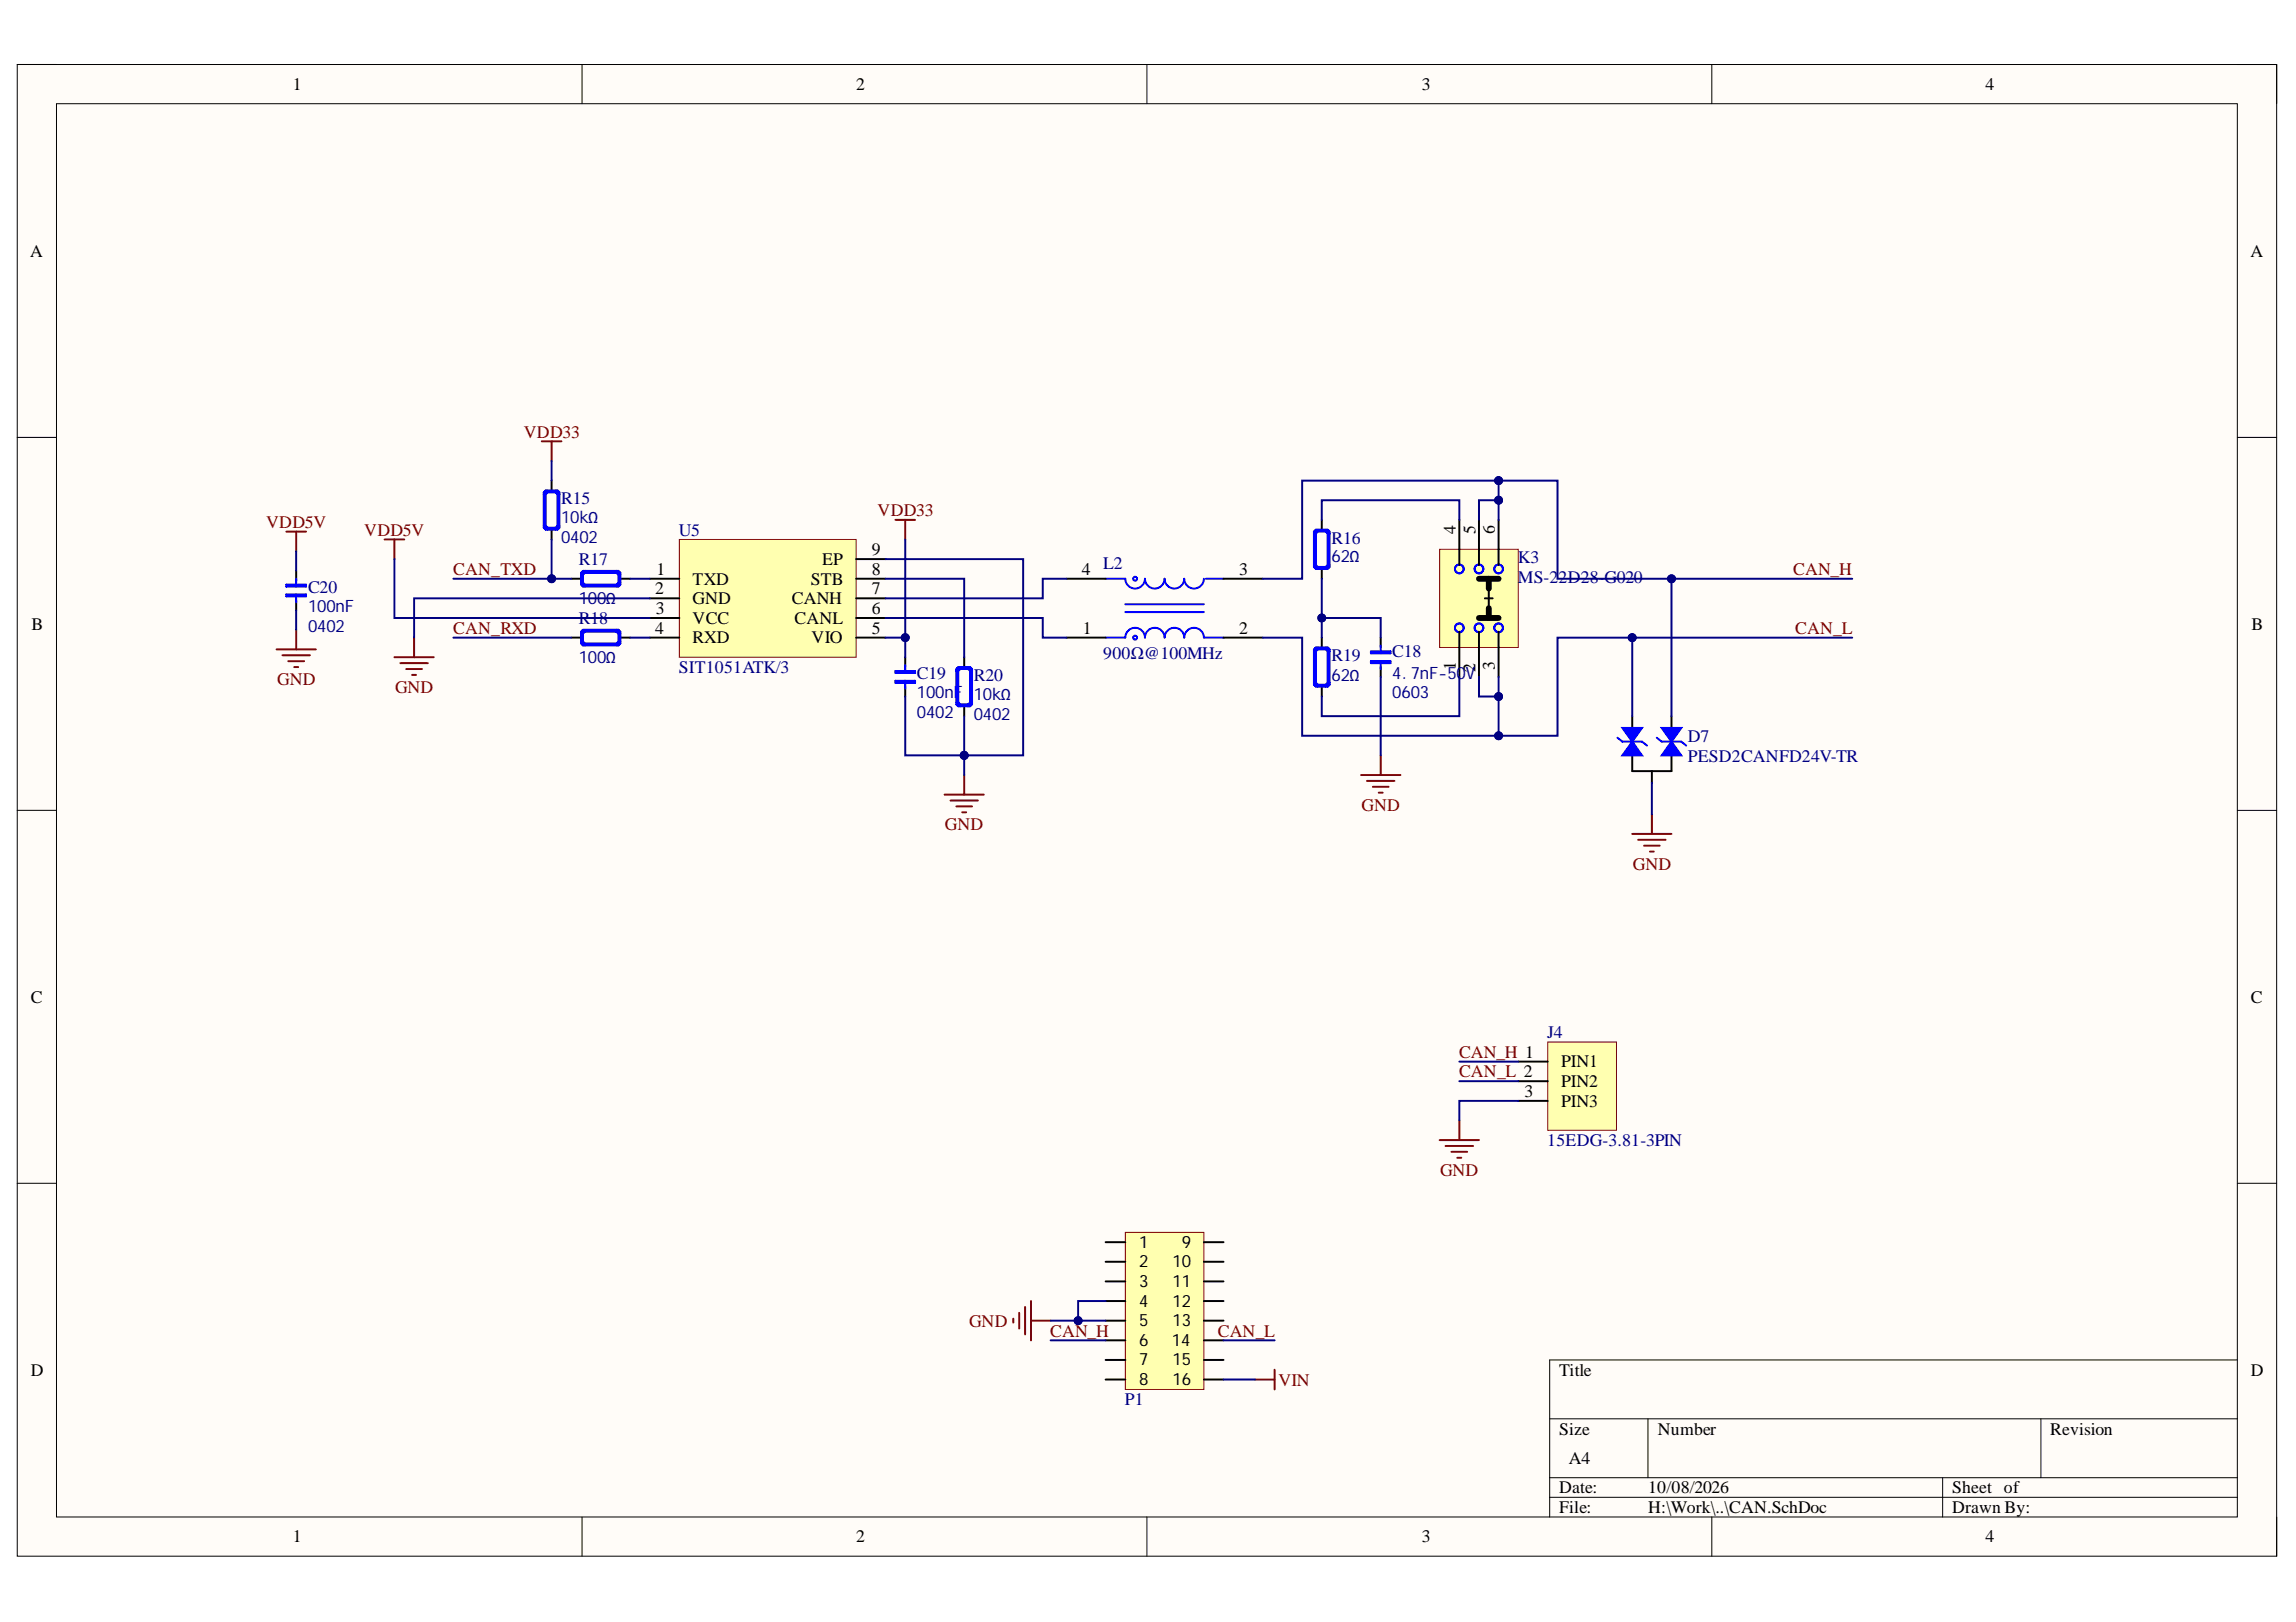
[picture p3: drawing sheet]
<svg xmlns="http://www.w3.org/2000/svg" width="297mm" height="210mm" viewBox="0 0 297 210" stroke-linecap="round" stroke-linejoin="round" font-family="sans-serif">
<defs><g id="words">
<g font-size="2.3">
<text x="37.9" y="11.7">1</text>
<text x="110.7" y="11.7">2</text>
<text x="183.9" y="11.7">3</text>
<text x="256.9" y="11.7">4</text>
<text x="3.9" y="33.3">A</text>
<text x="291.1" y="33.3">A</text>
<text x="112.8" y="71.9">9</text>
<text x="188.3" y="69.1" transform="rotate(-90 188.3 69.1)">4</text>
<text x="190.9" y="69.1" transform="rotate(-90 190.9 69.1)">5</text>
<text x="193.4" y="69.1" transform="rotate(-90 193.4 69.1)">6</text>
<text x="84.8" y="76.9">2</text>
<text x="84.9" y="74.4">1</text>
<text x="89.6" y="75.7">TXD</text>
<text x="104.9" y="75.7">STB</text>
<text x="106.4" y="73.1">EP</text>
<text x="112.8" y="76.9">7</text>
<text x="112.8" y="74.4">8</text>
<text x="139.9" y="74.4">4</text>
<text x="160.3" y="74.4">3</text>
<text x="4.1" y="81.5">B</text>
<text x="84.8" y="82">4</text>
<text x="84.9" y="79.5">3</text>
<text x="89.6" y="78.2">GND</text>
<text x="89.6" y="80.7">VCC</text>
<text x="89.6" y="83.3">RXD</text>
<text x="102.5" y="78.2">CANH</text>
<text x="102.8" y="80.7">CANL</text>
<text x="105" y="83.3">VIO</text>
<text x="112.8" y="82">5</text>
<text x="112.8" y="79.5">6</text>
<text x="140.1" y="82">1</text>
<text x="160.3" y="82">2</text>
<text x="291.3" y="81.5">B</text>
<text x="188.3" y="86.7" transform="rotate(-90 188.3 86.7)">1</text>
<text x="190.9" y="86.9" transform="rotate(-90 190.9 86.9)">2</text>
<text x="193.4" y="86.7" transform="rotate(-90 193.4 86.7)">3</text>
<text x="4" y="129.8">C</text>
<text x="291.2" y="129.8">C</text>
<text x="197.2" y="141.9">3</text>
<text x="202" y="138.1">PIN1</text>
<text x="202" y="140.7">PIN2</text>
<text x="202" y="143.2">PIN3</text>
<text x="4" y="178.1">D</text>
<text x="201.7" y="178.1">Title</text>
<text x="291.2" y="178.1">D</text>
<text x="201.7" y="185.7">Size</text>
<text x="214.5" y="185.7">Number</text>
<text x="265.2" y="185.7">Revision</text>
<text x="203" y="189.5">A4</text>
<text x="201.7" y="193.3">Date:</text>
<text x="201.7" y="195.8">File:</text>
<text x="213.2" y="193.3">10/08/2026</text>
<text x="213.2" y="195.8">H:\Work\..\CAN.SchDoc</text>
<text x="252.6" y="193.3">Sheet of</text>
<text x="252.6" y="195.8">Drawn By:</text>
<text x="37.9" y="199.6">1</text>
<text x="110.7" y="199.6">2</text>
<text x="183.9" y="199.6">3</text>
<text x="256.9" y="199.6">4</text>
</g>
<g font-size="2.3" fill="#800000">
<text x="67.8" y="56.6">VDD33</text>
<text x="34.4" y="68.3">VDD5V</text>
<text x="47.1" y="69.3">VDD5V</text>
<text x="113.5" y="66.8">VDD33</text>
<text x="58.6" y="74.4">CAN_TXD</text>
<text x="232" y="74.4">CAN_H</text>
<text x="58.6" y="82">CAN_RXD</text>
<text x="232.2" y="82">CAN_L</text>
<text x="35.9" y="88.6">GND</text>
<text x="51.1" y="89.7">GND</text>
<text x="122.3" y="107.5">GND</text>
<text x="176.2" y="104.9">GND</text>
<text x="211.3" y="112.5">GND</text>
<text x="188.8" y="136.9">CAN_H 1</text>
<text x="188.8" y="139.4">CAN_L 2</text>
<text x="186.3" y="152.2">GND</text>
<text x="125.4" y="171.7">GND</text>
<text x="135.9" y="173">CAN_H</text>
<text x="157.5" y="173">CAN_L</text>
<text x="165.4" y="179.3">VIN</text>
</g>
<g font-size="2.3" fill="#000080">
<text x="72.6" y="65.3">R15</text>
<text x="87.8" y="69.3">U5</text>
<text x="172.3" y="70.3">R16</text>
<text x="39.8" y="76.7">C20</text>
<text x="74.9" y="73.1">R17</text>
<text x="142.7" y="73.6">L2</text>
<text x="196.4" y="72.9">K3</text>
<text x="196.4" y="75.4">MS-22D28-G020</text>
<text x="74.9" y="80.7">R18</text>
<text x="87.8" y="87.1">SIT1051ATK/3</text>
<text x="118.6" y="87.8">C19</text>
<text x="126" y="88.1">R20</text>
<text x="142.7" y="85.3">900Ω@100MHz</text>
<text x="172.3" y="85.6">R19</text>
<text x="180.1" y="85">C18</text>
<text x="218.4" y="96">D7</text>
<text x="218.4" y="98.6">PESD2CANFD24V-TR</text>
<text x="200.2" y="134.3">J4</text>
<text x="200.2" y="148.3">15EDG-3.81-3PIN</text>
<text x="145.5" y="181.9">P1</text>
</g>
<g font-size="2.2" fill="#000080">
<text x="72.6" y="70.2">0402</text>
<text x="72.6" y="67.7">10kΩ</text>
<text x="172.3" y="72.8">62Ω</text>
<text x="39.8" y="81.7">0402</text>
<text x="39.8" y="79.2">100nF</text>
<text x="74.9" y="78.2">100Ω</text>
<text x="74.9" y="85.8">100Ω</text>
<text x="172.3" y="88.1">62Ω</text>
<text x="180.1" y="87.8">4.7nF-50V</text>
<text x="118.6" y="92.9">0402</text>
<text x="118.6" y="90.4">100nF</text>
<text x="126" y="93.2">0402</text>
<text x="126" y="90.6">10kΩ</text>
<text x="180.1" y="90.4">0603</text>
</g>
<g font-size="2.2">
<text x="147.4" y="161.5">1</text>
<text x="152.9" y="161.5">9</text>
<text x="147.4" y="164">2</text>
<text x="147.4" y="166.6">3</text>
<text x="151.7" y="164">10</text>
<text x="151.7" y="166.6">11</text>
<text x="147.4" y="169.1">4</text>
<text x="147.4" y="171.6">5</text>
<text x="151.7" y="169.1">12</text>
<text x="151.7" y="171.6">13</text>
<text x="147.4" y="174.2">6</text>
<text x="147.4" y="176.7">7</text>
<text x="147.4" y="179.2">8</text>
<text x="151.6" y="174.2">14</text>
<text x="151.7" y="176.7">15</text>
<text x="151.7" y="179.2">16</text>
</g>
</g></defs>
<path d="M2.2 8.3h292.3v193.1h-292.3z" fill-rule="evenodd" fill="#fffcf8"/>
<path d="M2.2 8.3h292.3v193.1h-292.3z" fill="none" stroke="#000" stroke-width=".13"/>
<path d="M7.3 13.4h282.1v182.9h-282.1z" fill-rule="evenodd" fill="#fffcf8"/>
<g fill="none" stroke="#000" stroke-width=".13">
<path d="M2.2 8.3h5.1M7.3 13.4h282.1v182.9h-282.1zM75.3 8.3v5.1M148.4 8.3v5.1M221.5 8.3v5.1M289.4 8.3h5.1v5.1M2.2 56.6h5.1M289.4 56.6h5.1M2.2 104.9h5.1M289.4 104.9h5.1M2.2 153.1h5.1M289.4 153.1h5.1"/>
<path d="M289.4 176h-88.9v20.3M75.3 196.3v5.1M148.4 196.3v5.1M200.5 183.6h88.9M200.5 191.2h88.9M200.5 193.8h88.9M213.2 183.6v7.6M221.5 196.3v5.1M251.3 191.2v5.1M264 183.6v7.6M294.5 196.3v5.1"/>
</g>
<path d="M200.2 134.8h8.9v11.5h-8.9z" fill-rule="evenodd" fill="#ffffb0"/>
<path d="M200.2 134.8h8.9v11.5h-8.9z" fill="none" stroke="#800000" stroke-width=".13"/>
<path d="M196.4 137.4h3.8M196.4 139.9h3.8M196.4 142.5h3.8" fill="none" stroke="#000" stroke-width=".25"/>
<path d="M186.3 147.5h5M187 148.3h3.6M187.8 149.1h2M188.5 149.8h.6M188.8 145v2.5" fill="none" stroke="#800000" stroke-width=".25"/>
<path d="M87.9 69.8h22.9v15.3h-22.9z" fill-rule="evenodd" fill="#ffffb0"/>
<path d="M87.9 69.8h22.9v15.3h-22.9z" fill="none" stroke="#800000" stroke-width=".13"/>
<path d="M84.1 74.9h3.8M84.1 77.4h3.8M84.1 80h3.8M110.8 74.9h3.8M110.8 77.4h3.8M110.8 80h3.8M110.8 72.4h3.8M84.1 82.5h3.8M110.8 82.5h3.8" fill="none" stroke="#000" stroke-width=".25"/>
<path d="M49.8 69.8h2.5M51 69.8v2.6M122.2 102.8h5.1M123 103.6h3.5M123.7 104.4h2.1M124.5 105.1h.5M124.7 100.3v2.5" fill="none" stroke="#800000" stroke-width=".25"/>
<path d="M186.3 71.1h10.1v12.7h-10.1z" fill-rule="evenodd" fill="#ffffb0"/>
<path d="M186.3 71.1h10.1v12.7h-10.1z" fill="none" stroke="#800000" stroke-width=".13"/>
<g fill="none" stroke="#000" stroke-width=".25">
<path d="M138 74.9h5M158.3 74.9h5.1M171 67.3v1.2M171 73.6v1.3M188.8 67.3v5.8M191.3 67.3v5.8M192.1 77.4h1M192.6 76.2v2.5M193.9 67.3v5.8M138 82.5h5M158.3 82.5h5.1M171 82.5v1.3"/>
<path d="M171 88.9v1.2M178.6 82.5v1.3M178.6 86.3v1.3M188.8 81.7v5.9M191.3 81.7v5.9M193.9 81.7v5.9M211.2 97.8v2h5v-2"/>
</g>
<path d="M191.3 80h2.6M191.3 74.9h2.6M192.6 74.9v1.3M192.6 78.7v1.3" fill="none" stroke="#000" stroke-width=".76"/>
<g fill="none" stroke="#00f" stroke-width=".25">
<path d="M143 74.9h2.6a1.27 1.27 0 0 0 1.3 1.3 1.27 1.27 0 0 0 1.2-1.3 1.27 1.27 0 0 0 1.3 1.3 1.27 1.27 0 0 0 1.3-1.3 1.27 1.27 0 0 0 1.2 1.3 1.27 1.27 0 0 0 1.3-1.3 1.27 1.27 0 0 0 1.3 1.3 1.27 1.27 0 0 0 1.3-1.3M145.6 79.2h10.2M145.6 78.2h10.2M156 74.9h2.3M170 68.8l.2-.3h1.6l.2 .3v4.6l-.2 .2h-1.6l-.2-.2zM170 73.1l.5 .5M170.1 68.7h1.8v4.8h-1.8zM170.2 69.1l.3-.3h1l.3 .3v4l-.3 .3h-1l-.3-.3zM170.5 68.5l-.5 .6M171.5 68.5l.5 .6M172 73.1l-.5 .5M143 82.5h2.6a1.27 1.27 0 0 1 1.3-1.3 1.27 1.27 0 0 1 1.2 1.3 1.27 1.27 0 0 1 1.3-1.3 1.27 1.27 0 0 1 1.3 1.3 1.27 1.27 0 0 1 1.2-1.3 1.27 1.27 0 0 1 1.3 1.3 1.27 1.27 0 0 1 1.3-1.3 1.27 1.27 0 0 1 1.3 1.3h2.5"/>
<path d="M170 84l.2-.2h1.6l.2 .2v4.6l-.2 .3h-1.6l-.2-.3zM170 88.4l.5 .5M170.1 83.9h1.8v4.8h-1.8zM170.2 84.3l.3-.3h1l.3 .3v4.1l-.3 .2h-1l-.3-.2zM170.5 83.8l-.5 .5M171.5 83.8l.5 .5M172 88.4l-.5 .5M177.4 84.3h2.5v.2h-2.5zM177.4 85.6h2.5v.2h-2.5zM177.4 85.7h2.5M177.4 84.4h2.5M178.6 83.5v1"/>
<path d="M178.6 85.6v1"/>
<circle cx="146.9" cy="74.9" r=".25"/>
<circle cx="188.8" cy="73.6" r=".57"/>
<circle cx="191.3" cy="73.6" r=".56"/>
<circle cx="193.9" cy="73.6" r=".56"/>
<circle cx="146.9" cy="82.5" r=".25"/>
<circle cx="188.8" cy="81.2" r=".57"/>
<circle cx="191.3" cy="81.2" r=".56"/>
<circle cx="193.9" cy="81.2" r=".56"/>
</g>
<path d="M177.4 85.6h2.5v.2h-2.5zM177.4 84.3h2.5v.2h-2.5z" fill="none" stroke="#00f" stroke-width=".13"/>
<path d="M211.2 96l1.2 1.8h-2.5z" fill="#00f"/>
<path d="M209.3 95.5l.6 .5h2.5l.7 .5M211.2 96l1.2 1.8h-2.5z" fill="none" stroke="#00f" stroke-width=".25"/>
<path d="M211.2 92.7v1.5M213.7 99.8v1.5" fill="none" stroke="#000" stroke-width=".25"/>
<path d="M209.9 94.2h2.5l-1.2 1.8z" fill="#00f"/>
<path d="M209.9 94.2h2.5l-1.2 1.8z" fill="none" stroke="#00f" stroke-width=".25"/>
<path d="M216.2 92.7v1.5" fill="none" stroke="#000" stroke-width=".25"/>
<path d="M216.2 96l1.3 1.8h-2.5z" fill="#00f"/>
<path d="M214.3 95.5l.7 .5h2.5l.6 .5M216.2 96l1.3 1.8h-2.5z" fill="none" stroke="#00f" stroke-width=".25"/>
<path d="M215 94.2h2.5l-1.3 1.8z" fill="#00f"/>
<g fill="none" stroke="#00f" stroke-width=".25">
<path d="M37 75.7h2.6v.2h-2.6zM37 75.8h2.6M37 76.9h2.6v.3h-2.6zM37 77.1h2.6M38.3 74.9v1M38.3 76.9v1M70.3 63.7l.3-.2h1.5l.3 .2v4.6l-.3 .2h-1.5l-.3-.2zM70.3 68l.6 .5M70.5 63.6h1.7v4.8h-1.7zM70.6 64l.3-.3h1l.2 .3v4l-.2 .3h-1l-.3-.3zM70.9 63.5l-.6 .5M71.9 63.5l.5 .5"/>
<path d="M72.4 68l-.5 .5M75.2 74.1l.2-.2h4.6l.3 .2v1.6l-.3 .2h-4.6l-.2-.2zM75.2 75.4l.5 .5M75.3 74h4.8v1.8h-4.8zM75.7 74.1h4l.3 .3v1l-.3 .3h-4l-.3-.3v-1zM75.7 73.9l-.5 .5M79.7 73.9l.6 .5M80.3 75.4l-.6 .5M75.2 83l.5 .5M75.3 81.6h4.8v1.8h-4.8zM75.4 81.5h4.6l.3 .3v1.5l-.3 .2h-4.6l-.2-.2v-1.5zM75.4 82l.3-.2h4l.3 .2v1l-.3 .3h-4l-.3-.3z"/>
<path d="M75.7 81.5l-.5 .5M79.7 81.5l.6 .5M80.3 83l-.6 .5M115.8 86.8h2.6v.3h-2.6zM115.8 88.1h2.6v.3h-2.6zM115.8 88.2h2.6M115.8 87h2.6M117.1 86.1v1M117.1 88.1v1M123.7 86.6l.3-.3h1.5l.3 .3v4.5l-.3 .3h-1.5l-.3-.3zM123.7 90.9l.5 .5M123.8 86.5h1.8v4.8h-1.8z"/>
<path d="M124 86.8l.2-.2h1l.3 .2v4.1l-.3 .2h-1l-.2-.2zM124.2 86.3l-.5 .5M125.2 86.3l.6 .5M125.8 90.9l-.6 .5M215 94.2h2.5l-1.3 1.8z"/>
</g>
<g fill="none" stroke="#800000" stroke-width=".25">
<path d="M70.1 57.1h2.5M71.4 57.1v2.6M37 68.8h2.6M38.3 68.8v2.5M115.8 67.3h2.6M117.1 67.3v2.5M35.8 84h5.1M36.5 84.8h3.6M37.3 85.6h2M38.1 86.3h.5M38.3 81.5v2.5M51 85.1h5.1"/>
<path d="M51.8 85.8h3.5M52.6 86.6h2M53.3 87.3h.5M53.6 82.5v2.6M178.6 97.8v2.5M176.1 100.3h5.1M176.8 101.1h3.6M177.6 101.8h2M178.4 102.6h.5M211.2 107.9h5M211.9 108.7h3.6M212.7 109.4h2"/>
<path d="M213.5 110.2h.5M213.7 105.4v2.5"/>
</g>
<path d="M38.3 73.9v1.2M38.3 77.7v1.3M71.4 62.2v1.3M71.4 68.5v1.3M73.9 74.9h1.3M80.3 74.9h1.2M73.9 82.5h1.3M80.3 82.5h1.2M117.1 85.1v1.2M117.1 88.9v1.2M124.7 85.1v1.2M124.7 91.4v1.3" fill="none" stroke="#000" stroke-width=".25"/>
<path d="M37 76.9h2.6v.3h-2.6zM37 75.7h2.6v.2h-2.6zM115.8 88.1h2.6v.3h-2.6zM115.8 86.8h2.6v.3h-2.6z" fill="none" stroke="#00f" stroke-width=".13"/>
<path d="M145.6 159.5h10.2v20.3h-10.2z" fill-rule="evenodd" fill="#ffffb0"/>
<path d="M145.6 159.5h10.2v20.3h-10.2z" fill="none" stroke="#800000" stroke-width=".13"/>
<g fill="none" stroke="#000" stroke-width=".25">
<path d="M143 160.7h2.6M143 163.3h2.6M143 165.8h2.6M143 168.4h2.6M143 170.9h2.6M143 173.5h2.6M143 176h2.6M143 178.5h2.6M155.8 160.7h2.5M155.8 163.3h2.5M155.8 165.8h2.5M155.8 168.4h2.5"/>
<path d="M155.8 170.9h2.5M155.8 173.5h2.5M155.8 176h2.5M155.8 178.5h2.5"/>
</g>
<path d="M131.1 170.7v.5M131.9 169.9v2M132.6 169.1v3.6M133.4 168.4v5.1M133.4 170.9h2.5M162.4 178.5h2.5M164.9 177.3v2.5" fill="none" stroke="#800000" stroke-width=".25"/>
<path d="M51 72.4v7.6h33.1M84.1 77.4h-30.5v5.1M114.6 74.9h10.1v10.2M114.6 72.4h17.8v25.4h-7.7v-5.1M188.8 137.4h7.6M188.8 139.9h7.6M196.4 142.5h-7.6v2.5" fill="none" stroke="#000080" stroke-width=".25"/>
<circle cx="124.7" cy="97.8" r=".51" fill="#000080"/>
<circle cx="124.7" cy="97.8" r=".51" fill="none" stroke="#000080" stroke-width=".13"/>
<path d="M124.7 97.8v2.5" fill="none" stroke="#000080" stroke-width=".25"/>
<circle cx="124.7" cy="97.8" r=".51" fill="#000080"/>
<circle cx="124.7" cy="97.8" r=".51" fill="none" stroke="#000080" stroke-width=".13"/>
<path d="M171 80h7.6v2.5" fill="none" stroke="#000080" stroke-width=".25"/>
<circle cx="171" cy="80" r=".51" fill="#000080"/>
<circle cx="171" cy="80" r=".51" fill="none" stroke="#000080" stroke-width=".13"/>
<path d="M171 67.3v-2.6h17.8v2.6M191.3 67.3v-2.6h2.6v2.6M178.6 87.6v10.2" fill="none" stroke="#000080" stroke-width=".25"/>
<circle cx="193.9" cy="64.7" r=".51" fill="#000080"/>
<circle cx="193.9" cy="64.7" r=".51" fill="none" stroke="#000080" stroke-width=".13"/>
<path d="M193.9 62.2v2.5" fill="none" stroke="#000080" stroke-width=".25"/>
<circle cx="193.9" cy="64.7" r=".51" fill="#000080"/>
<circle cx="193.9" cy="64.7" r=".51" fill="none" stroke="#000080" stroke-width=".13"/>
<circle cx="193.9" cy="62.2" r=".51" fill="#000080"/>
<circle cx="193.9" cy="62.2" r=".51" fill="none" stroke="#000080" stroke-width=".13"/>
<path d="M191.3 87.6v2.5h2.6v-2.5" fill="none" stroke="#000080" stroke-width=".25"/>
<circle cx="193.9" cy="90.1" r=".51" fill="#000080"/>
<circle cx="193.9" cy="90.1" r=".51" fill="none" stroke="#000080" stroke-width=".13"/>
<path d="M193.9 90.1v5.1" fill="none" stroke="#000080" stroke-width=".25"/>
<circle cx="193.9" cy="90.1" r=".51" fill="#000080"/>
<circle cx="193.9" cy="90.1" r=".51" fill="none" stroke="#000080" stroke-width=".13"/>
<circle cx="193.9" cy="95.2" r=".51" fill="#000080"/>
<circle cx="193.9" cy="95.2" r=".51" fill="none" stroke="#000080" stroke-width=".13"/>
<path d="M171 74.9v7.6M188.8 87.6v5.1h-17.8v-2.6" fill="none" stroke="#000080" stroke-width=".25"/>
<circle cx="171" cy="80" r=".51" fill="#000080"/>
<circle cx="171" cy="80" r=".51" fill="none" stroke="#000080" stroke-width=".13"/>
<path d="M163.4 82.5h5.1v12.7h33v-12.7h38.1" fill="none" stroke="#000080" stroke-width=".25"/>
<circle cx="193.9" cy="95.2" r=".51" fill="#000080"/>
<circle cx="193.9" cy="95.2" r=".51" fill="none" stroke="#000080" stroke-width=".13"/>
<circle cx="211.2" cy="82.5" r=".51" fill="#000080"/>
<circle cx="211.2" cy="82.5" r=".51" fill="none" stroke="#000080" stroke-width=".13"/>
<path d="M163.4 74.9h5.1v-12.7h33v12.7h38.1" fill="none" stroke="#000080" stroke-width=".25"/>
<circle cx="193.9" cy="62.2" r=".51" fill="#000080"/>
<circle cx="193.9" cy="62.2" r=".51" fill="none" stroke="#000080" stroke-width=".13"/>
<circle cx="216.2" cy="74.9" r=".51" fill="#000080"/>
<circle cx="216.2" cy="74.9" r=".51" fill="none" stroke="#000080" stroke-width=".13"/>
<path d="M211.2 82.5v10.2" fill="none" stroke="#000080" stroke-width=".25"/>
<circle cx="211.2" cy="82.5" r=".51" fill="#000080"/>
<circle cx="211.2" cy="82.5" r=".51" fill="none" stroke="#000080" stroke-width=".13"/>
<path d="M216.2 74.9v17.8" fill="none" stroke="#000080" stroke-width=".25"/>
<circle cx="216.2" cy="74.9" r=".51" fill="#000080"/>
<circle cx="216.2" cy="74.9" r=".51" fill="none" stroke="#000080" stroke-width=".13"/>
<path d="M114.6 80h20.3v2.5h3.1M117.1 69.8v12.7h-2.5M138 74.9h-3.1v2.5h-20.3M213.7 101.3v4.1" fill="none" stroke="#000080" stroke-width=".25"/>
<circle cx="117.1" cy="82.5" r=".51" fill="#000080"/>
<circle cx="117.1" cy="82.5" r=".51" fill="none" stroke="#000080" stroke-width=".13"/>
<path d="M117.1 82.5v2.6" fill="none" stroke="#000080" stroke-width=".25"/>
<circle cx="117.1" cy="82.5" r=".51" fill="#000080"/>
<circle cx="117.1" cy="82.5" r=".51" fill="none" stroke="#000080" stroke-width=".13"/>
<path d="M117.1 90.1v7.7h7.6" fill="none" stroke="#000080" stroke-width=".25"/>
<circle cx="124.7" cy="97.8" r=".51" fill="#000080"/>
<circle cx="124.7" cy="97.8" r=".51" fill="none" stroke="#000080" stroke-width=".13"/>
<path d="M58.7 74.9h15.2M81.5 74.9h2.6M58.7 82.5h15.2M81.5 82.5h2.6" fill="none" stroke="#000080" stroke-width=".25"/>
<circle cx="71.4" cy="74.9" r=".51" fill="#000080"/>
<circle cx="71.4" cy="74.9" r=".51" fill="none" stroke="#000080" stroke-width=".13"/>
<path d="M71.4 69.8v5.1" fill="none" stroke="#000080" stroke-width=".25"/>
<circle cx="71.4" cy="74.9" r=".51" fill="#000080"/>
<circle cx="71.4" cy="74.9" r=".51" fill="none" stroke="#000080" stroke-width=".13"/>
<path d="M71.4 59.7v2.5M135.9 170.9h7.1M135.9 173.5h7.1" fill="none" stroke="#000080" stroke-width=".25"/>
<circle cx="139.5" cy="170.9" r=".51" fill="#000080"/>
<circle cx="139.5" cy="170.9" r=".51" fill="none" stroke="#000080" stroke-width=".13"/>
<path d="M143 168.4h-3.5v2.5M158.3 173.5h6.6M158.3 178.5h4.1" fill="none" stroke="#000080" stroke-width=".25"/>
<circle cx="139.5" cy="170.9" r=".51" fill="#000080"/>
<circle cx="139.5" cy="170.9" r=".51" fill="none" stroke="#000080" stroke-width=".13"/>
<path d="M38.3 71.3v2.6M38.3 79v2.5" fill="none" stroke="#000080" stroke-width=".25"/>
<use href="#words"/>
</svg>
